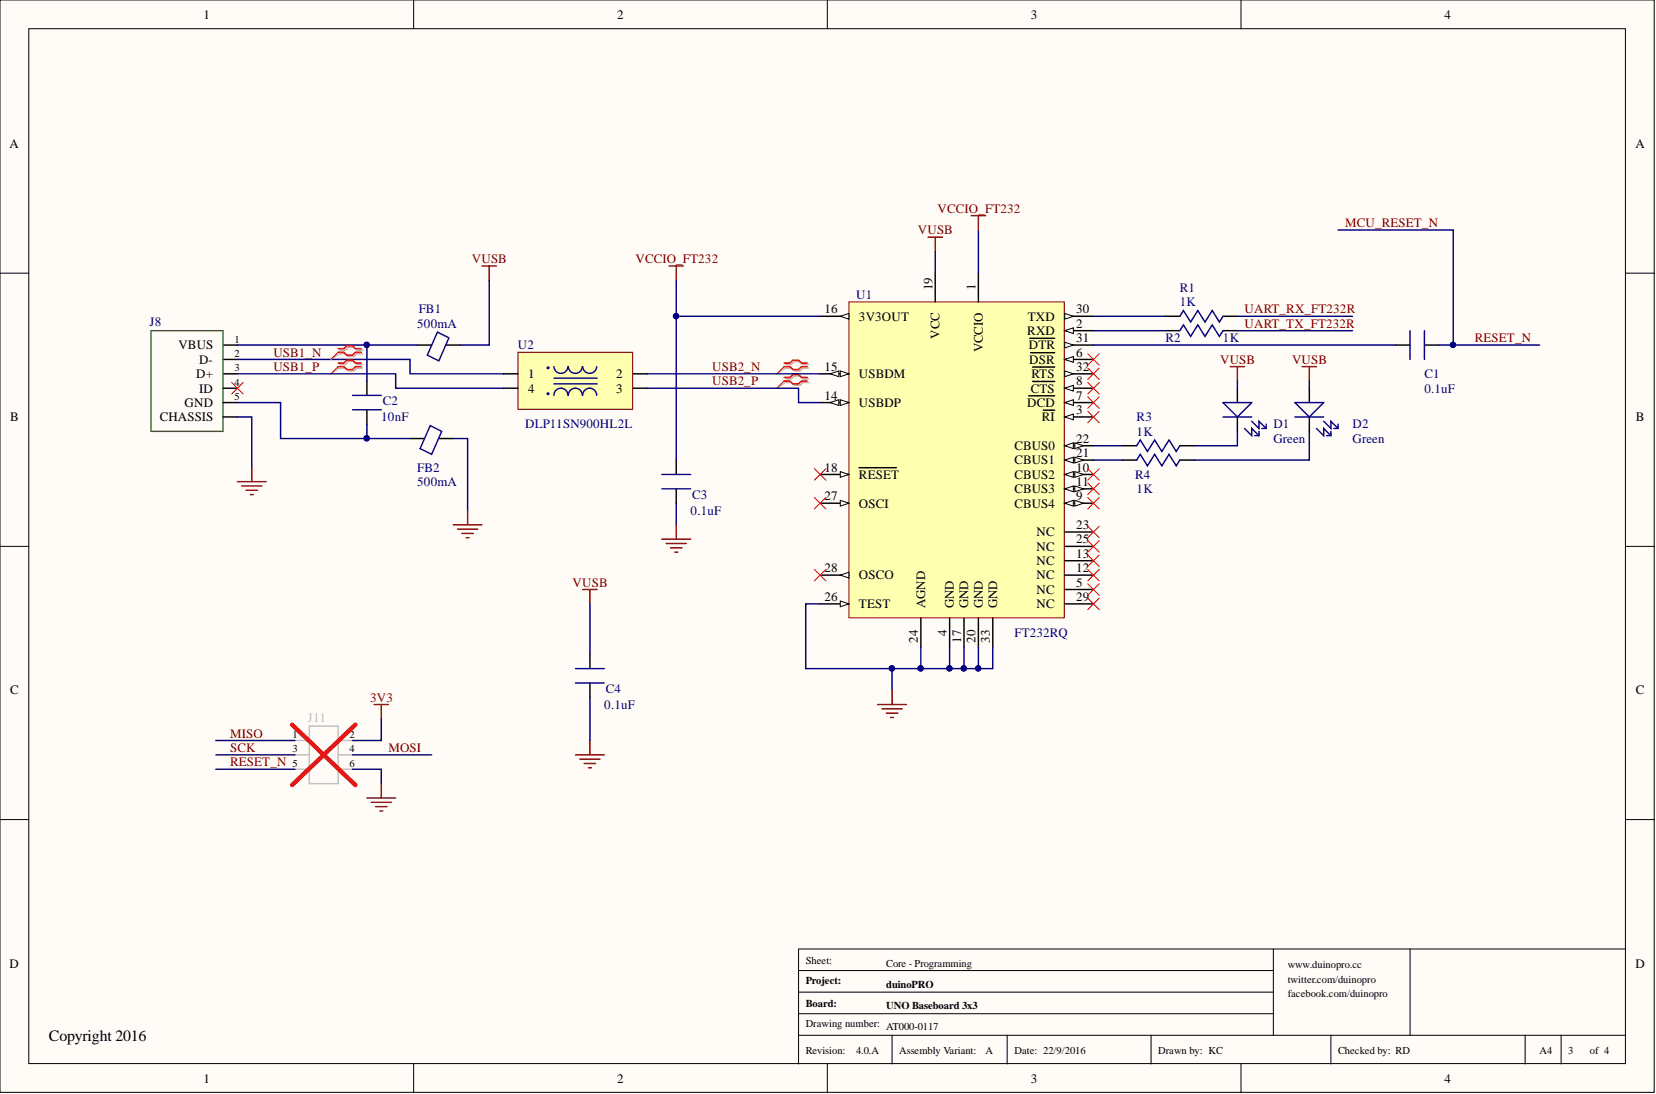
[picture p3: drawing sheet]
<svg xmlns="http://www.w3.org/2000/svg" width="292mm" height="193mm" viewBox="0 0 292 193" stroke-linecap="round" stroke-linejoin="round" font-family="sans-serif">
<defs><g id="words">
<text font-size="2.8" x="8.6" y="183.5">Copyright 2016</text>
<g font-size="2.3">
<text x="35.9" y="3.3">1</text>
<text x="108.9" y="3.3">2</text>
<text x="181.8" y="3.3">3</text>
<text x="254.8" y="3.3">4</text>
<text x="1.7" y="26.1">A</text>
<text x="288.5" y="26.1">A</text>
<text x="164.5" y="51.2" transform="rotate(-90 164.5 51.2)">19</text>
<text x="172.1" y="51.2" transform="rotate(-90 172.1 51.2)">1</text>
<text x="145.4" y="55.3">16</text>
<text x="151.5" y="56.6">3V3OUT</text>
<text x="165.7" y="59.8" transform="rotate(-90 165.7 59.8)">VCC</text>
<text x="181.2" y="59.1">RXD</text>
<text x="181.3" y="56.6">TXD</text>
<text x="189.8" y="57.8">2</text>
<text x="189.8" y="55.3">30</text>
<text x="31.5" y="61.6">VBUS</text>
<text x="35.1" y="64.2">D-</text>
<text x="145.4" y="65.4">15</text>
<text x="173.3" y="62.1" transform="rotate(-90 173.3 62.1)">VCCIO</text>
<text x="181.5" y="61.6">DTR</text>
<text x="181.5" y="64.2">DSR</text>
<text x="189.8" y="62.9">6</text>
<text x="189.8" y="60.4">31</text>
<text x="189.8" y="65.4">32</text>
<text x="32.6" y="71.8">GND</text>
<text x="34.6" y="66.7">D+</text>
<text x="35.1" y="69.2">ID</text>
<text x="93.1" y="66.7">1</text>
<text x="93.1" y="69.2">4</text>
<text x="108.7" y="66.7">2</text>
<text x="108.7" y="69.2">3</text>
<text x="145.4" y="70.5">14</text>
<text x="151.5" y="71.8">USBDP</text>
<text x="151.5" y="66.7">USBDM</text>
<text x="181.2" y="71.8">DCD</text>
<text x="181.8" y="69.2">CTS</text>
<text x="182" y="66.7">RTS</text>
<text x="189.8" y="70.5">7</text>
<text x="189.8" y="68">8</text>
<text x="1.8" y="74.3">B</text>
<text x="28.2" y="74.3">CHASSIS</text>
<text x="183.7" y="74.3">RI</text>
<text x="189.8" y="73">3</text>
<text x="288.6" y="74.3">B</text>
<text x="145.4" y="83.2">18</text>
<text x="178.9" y="81.9">CBUS1</text>
<text x="178.9" y="79.4">CBUS0</text>
<text x="189.8" y="83.2">10</text>
<text x="189.8" y="80.6">21</text>
<text x="189.8" y="78.1">22</text>
<text x="145.4" y="88.3">27</text>
<text x="151.5" y="84.5">RESET</text>
<text x="151.5" y="89.5">OSCI</text>
<text x="178.9" y="89.5">CBUS4</text>
<text x="178.9" y="84.5">CBUS2</text>
<text x="178.9" y="87">CBUS3</text>
<text x="189.8" y="88.3">9</text>
<text x="189.8" y="85.7">11</text>
<text x="182.8" y="94.6">NC</text>
<text x="189.8" y="93.3">23</text>
<text x="189.8" y="95.9">25</text>
<text x="145.4" y="100.9">28</text>
<text x="182.8" y="99.7">NC</text>
<text x="182.8" y="97.1">NC</text>
<text x="189.8" y="100.9">12</text>
<text x="189.8" y="98.4">13</text>
<text x="145.4" y="106">26</text>
<text x="151.5" y="107.3">TEST</text>
<text x="151.5" y="102.2">OSCO</text>
<text x="163.2" y="107.3" transform="rotate(-90 163.2 107.3)">AGND</text>
<text x="168.3" y="107.3" transform="rotate(-90 168.3 107.3)">GND</text>
<text x="170.8" y="107.3" transform="rotate(-90 170.8 107.3)">GND</text>
<text x="173.3" y="107.3" transform="rotate(-90 173.3 107.3)">GND</text>
<text x="175.9" y="107.3" transform="rotate(-90 175.9 107.3)">GND</text>
<text x="182.8" y="107.3">NC</text>
<text x="182.8" y="104.7">NC</text>
<text x="182.8" y="102.2">NC</text>
<text x="189.8" y="106">29</text>
<text x="189.8" y="103.5">5</text>
<text x="161.9" y="113.4" transform="rotate(-90 161.9 113.4)">24</text>
<text x="167" y="112.3" transform="rotate(-90 167 112.3)">4</text>
<text x="169.5" y="113.4" transform="rotate(-90 169.5 113.4)">17</text>
<text x="172.1" y="113.4" transform="rotate(-90 172.1 113.4)">20</text>
<text x="174.6" y="113.4" transform="rotate(-90 174.6 113.4)">33</text>
<text x="1.8" y="122.5">C</text>
<text x="288.6" y="122.5">C</text>
<text x="1.7" y="170.7">D</text>
<text x="288.5" y="170.7">D</text>
<text x="35.9" y="191">1</text>
<text x="108.9" y="191">2</text>
<text x="181.8" y="191">3</text>
<text x="254.8" y="191">4</text>
</g>
<g font-size="2.3" fill="#800000">
<text x="161.9" y="41.3">VUSB</text>
<text x="165.4" y="37.5">VCCIO_FT232</text>
<text x="237.3" y="40.1">MCU_RESET_N</text>
<text x="83.2" y="46.4">VUSB</text>
<text x="112.1" y="46.4">VCCIO_FT232</text>
<text x="219.5" y="55.3">UART_RX_FT232R</text>
<text x="219.5" y="57.8">UART_TX_FT232R</text>
<text x="48.2" y="62.9">USB1_N</text>
<text x="48.2" y="65.4">USB1_P</text>
<text x="125.6" y="65.4">USB2_N</text>
<text x="215.2" y="64.2">VUSB</text>
<text x="227.9" y="64.2">VUSB</text>
<text x="260.1" y="60.4">RESET_N</text>
<text x="125.6" y="68">USB2_P</text>
<text x="101" y="103.5">VUSB</text>
<text x="65.3" y="123.8">3V3</text>
<text x="40.6" y="130.1">MISO</text>
<text x="40.6" y="132.6">SCK</text>
<text x="40.6" y="135.2">RESET_N</text>
<text x="68.5" y="132.6">MOSI</text>
</g>
<g font-size="2.3" fill="#000080">
<text x="151" y="52.7">U1</text>
<text x="208.1" y="51.5">R1</text>
<text x="26.4" y="57.6">J8</text>
<text x="73.6" y="57.8">500mA</text>
<text x="73.9" y="55.3">FB1</text>
<text x="208.1" y="54">1K</text>
<text x="91.4" y="61.6">U2</text>
<text x="205.6" y="60.4">R2</text>
<text x="215.7" y="60.4">1K</text>
<text x="67.5" y="71.5">C2</text>
<text x="251.3" y="66.7">C1</text>
<text x="251.3" y="69.2">0.1uF</text>
<text x="67.3" y="74.3">10nF</text>
<text x="92.6" y="75.6">DLP11SN900HL2L</text>
<text x="200.5" y="76.8">1K</text>
<text x="200.5" y="74.3">R3</text>
<text x="224.6" y="75.6">D1</text>
<text x="238.6" y="75.6">D2</text>
<text x="73.6" y="83.2">FB2</text>
<text x="224.6" y="78.1">Green</text>
<text x="238.6" y="78.1">Green</text>
<text x="73.6" y="85.7">500mA</text>
<text x="122.1" y="88">C3</text>
<text x="200.2" y="84.5">R4</text>
<text x="200.5" y="87">1K</text>
<text x="121.8" y="90.8">0.1uF</text>
<text x="178.9" y="112.4">FT232RQ</text>
<text x="106.6" y="125">0.1uF</text>
<text x="106.8" y="122.2">C4</text>
</g>
<text font-size="2.3" fill="#bfbebc" x="54.3" y="127.3">J11</text>
<g font-size="1.9">
<text x="41.4" y="60.4">1</text>
<text x="41.4" y="63">2</text>
<text x="41.4" y="65.5">3</text>
<text x="41.4" y="68.1">4</text>
<text x="41.4" y="70.6">5</text>
<text x="51.6" y="130.2">1</text>
<text x="61.7" y="130.2">2</text>
<text x="51.6" y="132.7">3</text>
<text x="51.6" y="135.3">5</text>
<text x="61.7" y="132.7">4</text>
<text x="61.7" y="135.3">6</text>
<text x="142.1" y="170">Sheet:</text>
<text x="142.1" y="173.6">Project:</text>
<text x="156.3" y="170.5">Core - Programming</text>
<text x="227.1" y="170.8">www.duinopro.cc</text>
<text x="227.1" y="173.3">twitter.com/duinopro</text>
<text x="142.1" y="177.6">Board:</text>
<text x="156.3" y="174.2">duinoPRO</text>
<text x="156.3" y="178">UNO Baseboard 3x3</text>
<text x="227.1" y="175.8">facebook.com/duinopro</text>
<text x="142.1" y="186">Revision:</text>
<text x="142.1" y="181.2">Drawing number:</text>
<text x="151" y="186">4.0.A</text>
<text x="156.3" y="181.7">AT000-0117</text>
<text x="158.6" y="186">Assembly Variant:</text>
<text x="173.8" y="186">A</text>
<text x="178.9" y="186">Date: 22/9/2016</text>
<text x="204.3" y="186">Drawn by: KC</text>
<text x="236" y="186">Checked by: RD</text>
<text x="271.6" y="186">A4</text>
<text x="276.6" y="186">3</text>
<text x="280.4" y="186">of 4</text>
</g>
</g></defs>
<g fill="#fffcf8" stroke="#000" stroke-width=".18">
<path d="M0 0h291.8v192.7h-291.8z"/>
<path d="M5.1 5.1h281.6v182.5h-281.6z"/>
</g>
<g fill="none" stroke="#000" stroke-width=".18">
<path d="M73 0v5.1M145.9 0v5.1M218.9 0v5.1M0 48.2h5.1M286.8 48.2h5.1M0 96.4h5.1M286.8 96.4h5.1M0 144.6h5.1M286.8 144.6h5.1M140.9 171.2h83.7M140.9 175h83.7M140.9 178.8h83.7"/>
<path d="M224.6 167.4v15.2M248.7 167.4v15.2h38.1M286.8 167.4h-145.9v20.3M73 187.7v5.1M140.9 182.6h107.8M145.9 187.7v5.1M157.4 182.6v5.1M177.7 182.6v5.1M203 182.6v5.1M218.9 187.7v5.1M234.8 182.6v5.1M269 182.6v5.1"/>
<path d="M275.4 182.6v5.1"/>
</g>
<path d="M149.7 53.3h38v55.7h-38z" fill="#ffffb0" stroke="#800000" stroke-width=".18"/>
<path d="M172.6 48.2v5.1M187.8 58.3h5.1M187.8 98.9h5.1M187.8 93.8h5.1M187.8 96.4h5.1M187.8 106.5h5.1M187.8 104h5.1M187.8 101.4h5.1" fill="none" stroke="#000" stroke-width=".25"/>
<path d="M187.8 58.3l1.5-.5v1z" fill="#fffcf8"/>
<path d="M187.8 58.3l1.5-.5v1z" fill="none" stroke="#000" stroke-width=".18"/>
<path d="M187.8 73.5h5.1" fill="none" stroke="#000" stroke-width=".25"/>
<path d="M187.8 73.5l1.5-.5v1.1z" fill="#fffcf8"/>
<path d="M187.8 73.5l1.5-.5v1.1z" fill="none" stroke="#000" stroke-width=".18"/>
<path d="M184 72.4h2M187.8 63.4h5.1M167.5 109.1v5" fill="none" stroke="#000" stroke-width=".25"/>
<path d="M187.8 63.4l1.5-.5v1z" fill="#fffcf8"/>
<path d="M187.8 63.4l1.5-.5v1z" fill="none" stroke="#000" stroke-width=".18"/>
<path d="M181.8 62.2h1.5M183.4 62.2h1.1M184.6 62.2h1.4M187.8 71h5.1" fill="none" stroke="#000" stroke-width=".25"/>
<path d="M187.8 71l1.5-.5v1z" fill="#fffcf8"/>
<path d="M187.8 71l1.5-.5v1z" fill="none" stroke="#000" stroke-width=".18"/>
<path d="M181.5 69.8h1.5M183.1 69.8h1.3M184.5 69.8h1.5M187.8 68.5h5.1" fill="none" stroke="#000" stroke-width=".25"/>
<path d="M187.8 68.5l1.5-.5v1z" fill="#fffcf8"/>
<path d="M187.8 68.5l1.5-.5v1z" fill="none" stroke="#000" stroke-width=".18"/>
<path d="M182.1 67.3h1.4M183.6 67.3h1.3M184.9 67.3h1.1M187.8 88.8h5.1" fill="none" stroke="#000" stroke-width=".25"/>
<path d="M187.8 88.8l1.5-.5v1z" fill="#fffcf8"/>
<path d="M187.8 88.8l1.5-.5v1z" fill="none" stroke="#000" stroke-width=".18"/>
<path d="M189.6 88.3l1.5 .5-1.5 .5z" fill="#fffcf8"/>
<path d="M189.6 88.3l1.5 .5-1.5 .5z" fill="none" stroke="#000" stroke-width=".18"/>
<path d="M187.8 83.7h5.1" fill="none" stroke="#000" stroke-width=".25"/>
<path d="M187.8 83.7l1.5-.5v1z" fill="#fffcf8"/>
<path d="M187.8 83.7l1.5-.5v1z" fill="none" stroke="#000" stroke-width=".18"/>
<path d="M189.6 83.2l1.5 .5-1.5 .5z" fill="#fffcf8"/>
<path d="M189.6 83.2l1.5 .5-1.5 .5z" fill="none" stroke="#000" stroke-width=".18"/>
<path d="M187.8 86.2h5.1" fill="none" stroke="#000" stroke-width=".25"/>
<path d="M187.8 86.2l1.5-.5v1z" fill="#fffcf8"/>
<path d="M187.8 86.2l1.5-.5v1z" fill="none" stroke="#000" stroke-width=".18"/>
<path d="M189.6 85.7l1.5 .5-1.5 .5z" fill="#fffcf8"/>
<path d="M189.6 85.7l1.5 .5-1.5 .5z" fill="none" stroke="#000" stroke-width=".18"/>
<path d="M144.7 71h5" fill="none" stroke="#000" stroke-width=".25"/>
<path d="M148.2 70.5l1.5 .5-1.5 .5z" fill="#fffcf8"/>
<path d="M148.2 70.5l1.5 .5-1.5 .5z" fill="none" stroke="#000" stroke-width=".18"/>
<path d="M146.4 71l1.6-.5v1z" fill="#fffcf8"/>
<path d="M146.4 71l1.6-.5v1z" fill="none" stroke="#000" stroke-width=".18"/>
<path d="M144.7 65.9h5" fill="none" stroke="#000" stroke-width=".25"/>
<path d="M148.2 65.4l1.5 .5-1.5 .5z" fill="#fffcf8"/>
<path d="M148.2 65.4l1.5 .5-1.5 .5z" fill="none" stroke="#000" stroke-width=".18"/>
<path d="M146.4 65.9l1.6-.5v1z" fill="#fffcf8"/>
<path d="M146.4 65.9l1.6-.5v1z" fill="none" stroke="#000" stroke-width=".18"/>
<path d="M144.7 55.8h5" fill="none" stroke="#000" stroke-width=".25"/>
<path d="M148.2 55.8l1.5-.5v1z" fill="#fffcf8"/>
<path d="M148.2 55.8l1.5-.5v1z" fill="none" stroke="#000" stroke-width=".18"/>
<path d="M144.7 83.7h5M170 109.1v5" fill="none" stroke="#000" stroke-width=".25"/>
<path d="M148.2 83.2l1.5 .5-1.5 .5z" fill="#fffcf8"/>
<path d="M148.2 83.2l1.5 .5-1.5 .5z" fill="none" stroke="#000" stroke-width=".18"/>
<path d="M165 48.2v5.1M151.5 82.5h2.7M154.3 82.5h1.1M155.5 82.5h1.3M156.8 82.5h1.3M187.8 81.2h5.1M172.6 109.1v5" fill="none" stroke="#000" stroke-width=".25"/>
<path d="M187.8 81.2l1.5-.6v1.1z" fill="#fffcf8"/>
<path d="M187.8 81.2l1.5-.6v1.1z" fill="none" stroke="#000" stroke-width=".18"/>
<path d="M189.6 80.6l1.5 .6-1.5 .5z" fill="#fffcf8"/>
<path d="M189.6 80.6l1.5 .6-1.5 .5z" fill="none" stroke="#000" stroke-width=".18"/>
<path d="M187.8 78.6h5.1" fill="none" stroke="#000" stroke-width=".25"/>
<path d="M187.8 78.6l1.5-.5v1z" fill="#fffcf8"/>
<path d="M187.8 78.6l1.5-.5v1z" fill="none" stroke="#000" stroke-width=".18"/>
<path d="M189.6 78.1l1.5 .5-1.5 .5z" fill="#fffcf8"/>
<path d="M189.6 78.1l1.5 .5-1.5 .5z" fill="none" stroke="#000" stroke-width=".18"/>
<path d="M144.7 106.5h5M162.4 109.1v5" fill="none" stroke="#000" stroke-width=".25"/>
<path d="M148.2 106l1.5 .5-1.5 .5z" fill="#fffcf8"/>
<path d="M148.2 106l1.5 .5-1.5 .5z" fill="none" stroke="#000" stroke-width=".18"/>
<path d="M144.7 88.8h5" fill="none" stroke="#000" stroke-width=".25"/>
<path d="M148.2 88.3l1.5 .5-1.5 .5z" fill="#fffcf8"/>
<path d="M148.2 88.3l1.5 .5-1.5 .5z" fill="none" stroke="#000" stroke-width=".18"/>
<path d="M144.7 101.4h5" fill="none" stroke="#000" stroke-width=".25"/>
<path d="M148.2 101.4l1.5-.5v1.1z" fill="#fffcf8"/>
<path d="M148.2 101.4l1.5-.5v1.1z" fill="none" stroke="#000" stroke-width=".18"/>
<path d="M187.8 55.8h5.1" fill="none" stroke="#000" stroke-width=".25"/>
<path d="M187.8 55.3l1.5 .5-1.5 .5z" fill="#fffcf8"/>
<path d="M187.8 55.3l1.5 .5-1.5 .5z" fill="none" stroke="#000" stroke-width=".18"/>
<path d="M187.8 60.9h5.1" fill="none" stroke="#000" stroke-width=".25"/>
<path d="M187.8 60.4l1.5 .5-1.5 .5z" fill="#fffcf8"/>
<path d="M187.8 60.4l1.5 .5-1.5 .5z" fill="none" stroke="#000" stroke-width=".18"/>
<path d="M181.6 59.7h1.6M183.3 59.7h1.2M184.6 59.7h1.4M187.8 65.9h5.1" fill="none" stroke="#000" stroke-width=".25"/>
<path d="M187.8 65.4l1.5 .5-1.5 .5z" fill="#fffcf8"/>
<path d="M187.8 65.4l1.5 .5-1.5 .5z" fill="none" stroke="#000" stroke-width=".18"/>
<g fill="none" stroke="#000" stroke-width=".25">
<path d="M205.6 55.8h2.5M205.6 58.3h2.5M215.7 55.8h2.6M215.7 58.3h2.6M39.3 60.9h2.6M39.3 63.4h2.6M39.3 65.9h2.6M39.3 68.5h2.6M39.3 71h2.6M39.3 73.5h2.6M64.7 67.2v2.5M64.7 72.3v2.5"/>
<path d="M72.3 77.4h2.6M73.6 60.9h2.5M77.4 77.4h2.5M78.7 60.9h2.5M182.1 64.7h2.8M184.9 64.7h1.1M198 78.6h2.5M208.1 78.6h2.5M218.3 68.5v2.5M218.3 73.5v2.6M119.3 81.2v2.5M119.3 86.2v2.6"/>
<path d="M198 81.2h2.5M208.1 81.2h2.5M104.1 115.4v2.5M175.1 109.1v5M104.1 120.5v2.5"/>
</g>
<path d="M26.6 58.3h12.7v17.8h-12.7z" fill="none" stroke="#318b40" stroke-width=".25"/>
<g fill="none" stroke="#000080" stroke-width=".25">
<path d="M86.3 49.5v11.4h-5.1M119.3 49.5v6.3M144.7 55.8h-25.4v25.4M165 44.4v3.8M172.6 40.6v7.6M192.9 55.8h12.7M192.9 58.3h12.7M208.1 55.8l.6-1 1.3 2 1.3-2 1.2 2 1.3-2 1.3 2 .6-1M208.1 58.3l.6-1 1.3 2 1.3-2 1.2 2 1.3-2 1.3 2 .6-1M218.3 55.8h20.3M218.3 58.3h20.3M41.9 60.9h31.7"/>
<path d="M41.9 71h7.6v6.4h22.8M41.9 73.5h2.5v8.9M64.7 60.9v6.3M64.7 74.8v2.6M79.9 77.4h2.6v12.6M192.9 78.6h5.1M200.5 78.6l.6-1 1.3 2 1.3-2 1.2 2 1.3-2 1.3 2 .6-1M218.3 76.1v2.5h-7.7M218.3 67.2v1.3M230.9 76.1v5.1h-20.3M230.9 67.2v1.3M119.3 88.8v3.8"/>
<path d="M192.9 81.2h5.1M200.5 81.2l.6-1.1 1.3 2.1 1.3-2.1 1.2 2.1 1.3-2.1 1.3 2.1 .6-1M104.1 106.5v8.9M144.7 106.5h-2.6v11.4h20.3M157.4 117.9v3.8M162.4 114.1v3.8h12.7v-3.8M167.5 114.1v3.8M170 114.1v3.8M172.6 114.1v3.8M38.1 130.6h13.9M38.1 133.2h13.9M38.1 135.7h13.9"/>
<path d="M62.2 135.7h5.1v2.5M62.2 133.2h13.9M67.3 126.8v3.8h-5.1M104.1 123v7.6"/>
</g>
<g fill="#000080" stroke="#000080" stroke-width=".18">
<circle cx="167.5" cy="117.9" r=".47"/>
<circle cx="170" cy="117.9" r=".47"/>
<circle cx="172.5" cy="117.9" r=".47"/>
<circle cx="157.3" cy="117.9" r=".47"/>
<circle cx="162.4" cy="117.9" r=".47"/>
<circle cx="64.7" cy="60.8" r=".47"/>
<circle cx="119.2" cy="55.8" r=".47"/>
<circle cx="64.7" cy="77.3" r=".47"/>
</g>
<g fill="none" stroke="#f00" stroke-width=".18">
<path d="M40.9 67.5l2 2M42.9 67.5l-2 2M191.9 67.5l2 2M191.9 70l2 2M191.9 62.4l2 2M191.9 72.5l2 2.1M191.9 64.9l2 2.1M193.9 67.5l-2 2M193.9 70l-2 2M193.9 62.4l-2 2M193.9 72.5l-2 2.1M193.9 64.9l-2 2.1"/>
<path d="M143.6 87.8l2.1 2M143.6 82.7l2.1 2M145.7 87.8l-2.1 2M145.7 82.7l-2.1 2M191.9 97.9l2 2M191.9 95.4l2 2M191.9 92.8l2 2.1M191.9 87.8l2 2M191.9 85.2l2 2M191.9 82.7l2 2M193.9 97.9l-2 2M193.9 95.4l-2 2"/>
<path d="M193.9 92.8l-2 2.1M193.9 87.8l-2 2M193.9 85.2l-2 2M193.9 82.7l-2 2M143.6 100.4l2.1 2.1M145.7 100.4l-2.1 2.1M191.9 105.5l2 2M191.9 103l2 2M191.9 100.4l2 2.1M193.9 105.5l-2 2M193.9 103l-2 2M193.9 100.4l-2 2.1"/>
</g>
<g fill="none" stroke="#800000" stroke-width=".25">
<path d="M171.3 38h2.5M172.6 38v2.6M85 46.9h2.6M86.3 46.9v2.6M118 46.9h2.6M119.3 46.9v2.6M163.7 41.8h2.5M165 41.8v2.6M217 64.7h2.5M218.3 64.7v2.5M229.7 64.7h2.5M230.9 64.7v2.5"/>
<path d="M116.7 95.1h5.1M117.5 95.9h3.6M118.3 96.6h2M119 97.4h.5M119.3 92.6v2.5M102.8 104h2.5M104.1 104v2.5M66 124.3h2.5M67.3 124.3v2.5M67.3 138.2v2.6M101.5 133.2h5.1M102.3 133.9h3.5"/>
<path d="M103 134.7h2.1M103.8 135.4h.5M104.1 130.6v2.6M64.7 140.8h5.1M65.5 141.5h3.5M66.2 142.3h2.1M67 143h.5"/>
</g>
<g fill="none" stroke="#0c0087" stroke-width=".25">
<path d="M77.2 58.6l2 1-1.8 4.1-2-1.1zM62.2 72.3h5.1M62.2 69.7h5.1M75.9 75.1l2 1-1.8 4-2-1zM215.7 73.5h5.1M215.7 71h5.1l-2.5 2.5zM219.5 75.6l1.3 1.2v-1.2l1.3 1.2M220.8 74.3l1.3 1.3v-1.3l1.2 1.3M221.3 76.8h.8M222.1 76.1v.7M222.6 75.6h.7M223.3 74.8v.8"/>
<path d="M116.7 86.2h5.1M116.7 83.7h5.1M101.5 117.9h5.1M101.5 120.5h5.1"/>
</g>
<path d="M52 130.6h2.6M52 133.2h2.6M52 135.7h2.6M54.6 128.1h5v10.1h-5zM59.6 130.6h2.6M59.6 133.2h2.6M59.6 135.7h2.6" fill="none" stroke="#bfbebc" stroke-width=".25"/>
<path d="M51.5 127.8l11.2 10.7M62.7 127.8l-11.2 10.7" fill="none" stroke="#f00" stroke-width=".76"/>
<path d="M91.4 62.1h20.2v10.1h-20.2z" fill="#ffffb0" stroke="#800000" stroke-width=".18"/>
<path d="M88.8 65.9h2.6M88.8 68.5h2.6M111.7 65.9h2.5M111.7 68.5h2.5M230.9 68.5v2.5M230.9 73.5v2.6M246.2 60.9h2.5M251.3 60.9h2.5" fill="none" stroke="#000" stroke-width=".25"/>
<g fill="none" stroke="#0c0087" stroke-width=".25">
<path d="M248.7 58.3v5.1M251.3 58.3v5.1M97.7 66.7h7.6M97.7 67.7h7.6M100.2 64.7a1.23 1.23 0 0 1-1.3 1.2 1.23 1.23 0 0 1-1.2-1.2M100.2 69.7a1.23 1.23 0 0 0-1.3-1.2 1.23 1.23 0 0 0-1.2 1.2M102.7 64.7a1.23 1.23 0 0 1-1.2 1.2 1.23 1.23 0 0 1-1.3-1.2M102.7 69.7a1.23 1.23 0 0 0-1.2-1.2 1.23 1.23 0 0 0-1.3 1.2M105.2 64.7a1.23 1.23 0 0 1-1.2 1.2 1.23 1.23 0 0 1-1.2-1.2M105.2 69.7a1.23 1.23 0 0 0-1.2-1.2 1.23 1.23 0 0 0-1.2 1.2M228.4 73.5h5.1M228.4 71h5.1l-2.6 2.5z"/>
<path d="M232.2 75.6l1.3 1.2v-1.2l1.3 1.2M233.5 74.3l1.3 1.3v-1.3l1.2 1.3M234 76.8h.8M234.8 76.1v.7M235.3 75.6h.7M236 74.8v.8"/>
<circle cx="96.7" cy="69.5" r=".14"/>
<circle cx="96.7" cy="64.9" r=".14"/>
</g>
<g fill="none" stroke="#800000" stroke-width=".25">
<path d="M41.9 85h5.1M42.6 85.7h3.6M43.4 86.5h2M44.2 87.2h.5M44.4 82.4v2.6M79.9 92.6h5.1M80.7 93.3h3.6M81.5 94.1h2M82.2 94.9h.5M82.5 90v2.6M154.8 124.3h5.1M155.6 125h3.5"/>
<path d="M156.3 125.8h2.1M157.1 126.6h.5M157.4 121.7v2.6"/>
</g>
<path d="M236 40.6h20.3v20.3M41.9 63.4h30.4v2.5h16.5M41.9 65.9h27.9v2.6h19M114.2 65.9h30.5M114.2 68.5h26.7v2.5h3.8M192.9 60.9h53.3M253.8 60.9h17.8" fill="none" stroke="#000080" stroke-width=".25"/>
<path d="M59.9 61.8h1l.5-.6h1l.5 .6h1.1M59.9 62.4h1l.5 .5h1l.5-.5h1.1M59.9 64.3h1l.5-.5h1l.5 .5h1.1M59.9 64.9h1l.5 .5h1l.5-.5h1.1M138.6 64.3h1l.5-.5h1l.5 .5h1M138.6 64.9h1l.5 .5h1l.5-.5h1M138.6 66.8h1l.5-.5h1l.5 .5h1M138.6 67.5h1l.5 .5h1l.5-.5h1" fill="none" stroke="#d0a19e" stroke-width=".25"/>
<path d="M59.9 62.4l-1.5 1M59.9 64.9l-1.5 1M138.6 64.9l-1.6 1M138.6 67.5l-1.6 1" fill="none" stroke="#d0a19e" stroke-width=".18"/>
<path d="M59.6 61.5h1.1l.5-.5h1l.5 .5h1M59.6 62.1h1.1l.5 .5h1l.5-.5h1M59.6 64h1.1l.5-.5h1l.5 .5h1M59.6 64.7h1.1l.5 .5h1l.5-.5h1M138.3 64h1l.5-.5h1.1l.5 .5h1M138.3 64.7h1l.5 .5h1.1l.5-.5h1M138.3 66.6h1l.5-.5h1.1l.5 .5h1M138.3 67.2h1l.5 .5h1.1l.5-.5h1" fill="none" stroke="#f00" stroke-width=".25"/>
<path d="M59.6 62.1l-1.2 1.3M59.6 64.7l-1.2 1.2M138.3 64.7l-1.3 1.2M138.3 67.2l-1.3 1.3" fill="none" stroke="#f00" stroke-width=".18"/>
<circle cx="256.3" cy="60.8" r=".47" fill="#000080" stroke="#000080" stroke-width=".18"/>
<use href="#words"/>
</svg>
